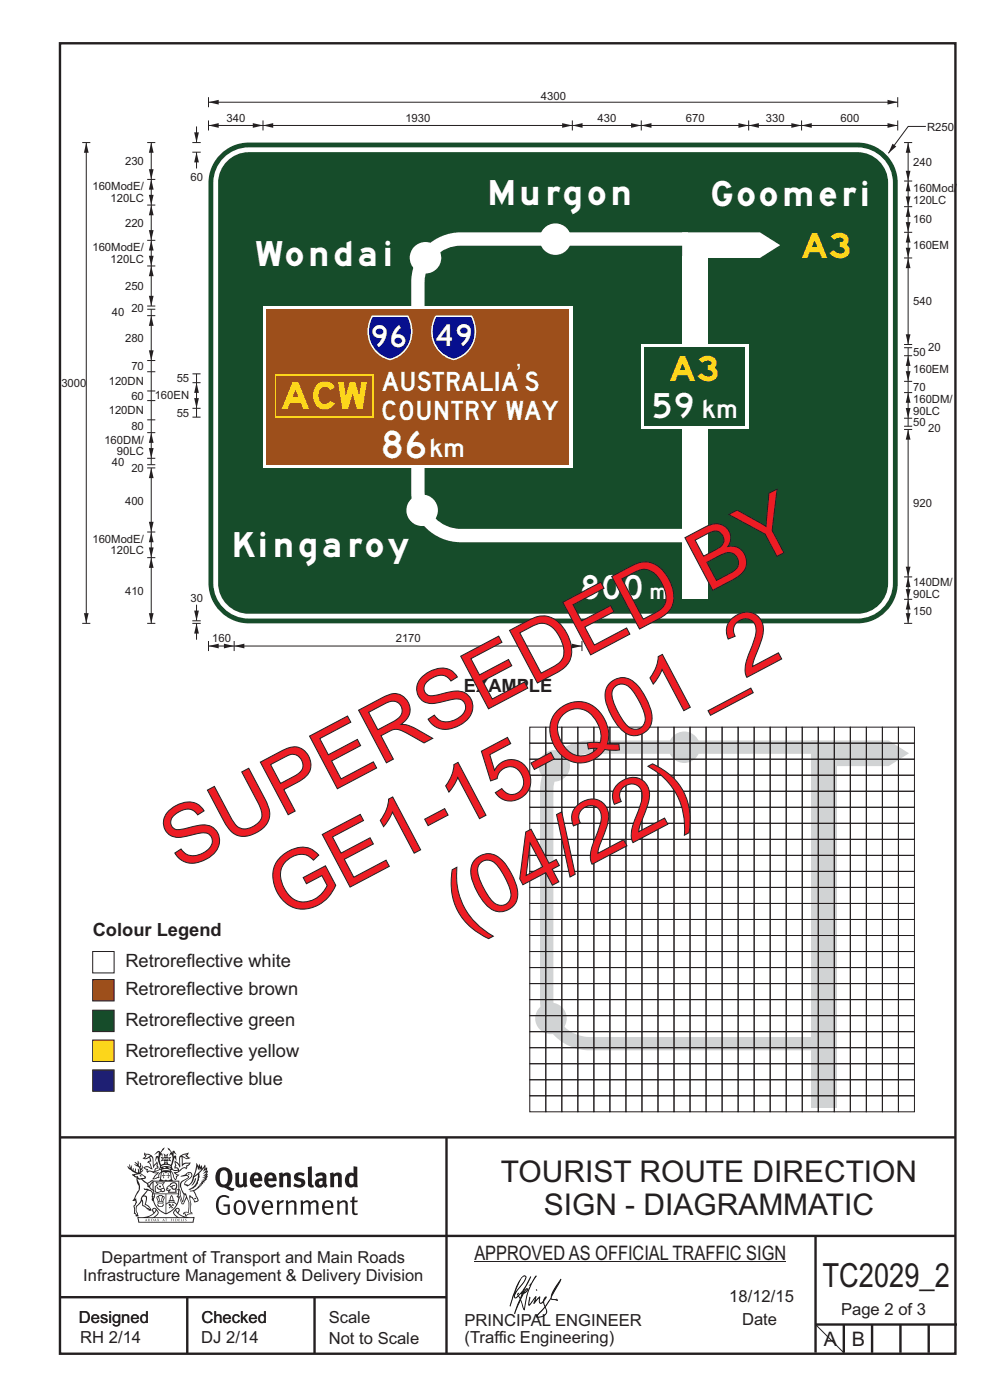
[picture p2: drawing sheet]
<svg xmlns="http://www.w3.org/2000/svg" width="210mm" height="297mm" viewBox="0 0 210 297" stroke-linecap="round" stroke-linejoin="round" font-family="sans-serif">
<defs><g id="words">
<g font-size="17.6" fill="#ed1c24">
<text x="38.3" y="184.9" transform="rotate(-28 38.3 184.9)">SUPERSEDED BY</text>
<text x="60.9" y="195.3" transform="rotate(-28 60.9 195.3)">GE1-15-Q01_2</text>
<text x="98.3" y="197.8" transform="rotate(-28 98.3 197.8)">(04/22)</text>
</g>
<text font-size="8" fill="#ffd520" x="59.6" y="86.8">ACW</text>
<text font-size="8" fill="#fff" x="80.7" y="97.1">86</text>
<g font-size="7.3" fill="#fff">
<text x="103.3" y="43.5">Murgon</text>
<text x="150.6" y="43.8">Goomeri</text>
<text x="54.1" y="56.3">Wondai</text>
<text x="138.1" y="88.7">59</text>
<text x="49" y="118.2">Kingaroy</text>
</g>
<g font-size="7.3" fill="#fcd61b">
<text x="170" y="54.7">A3</text>
<text x="142" y="80.8">A3</text>
</g>
<text font-size="7.1" fill="#231f20" x="174.5" y="273">TC2029_2</text>
<text font-size="7" fill="#fff" x="123" y="127">800</text>
<g font-size="6.4" fill="#fff">
<text x="78.6" y="73.6">96</text>
<text x="92.5" y="73.4">49</text>
</g>
<g font-size="6.3" fill="#231f20">
<text x="106.2" y="250.7">TOURIST ROUTE DIRECTION</text>
<text x="115.4" y="257.8">SIGN - DIAGRAMMATIC</text>
</g>
<g font-size="5.7" fill="#fff">
<text x="81" y="82.9">AUSTRALIA S</text>
<text x="109.5" y="81.3">’</text>
<text x="80.8" y="89.1">COUNTRY WAY</text>
</g>
<g font-size="5.4" fill="#fff">
<text x="148.9" y="88.7">km</text>
<text x="91" y="97">km</text>
</g>
<text font-size="4.5" fill="#fff" x="137.8" y="127.1">m</text>
<g font-size="4.2" fill="#231f20">
<text x="100.6" y="267.2">APPROVED AS OFFICIAL TRAFFIC SIGN</text>
<text x="174.7" y="285.6">A</text>
<text x="180.7" y="285.6">B</text>
</g>
<g font-size="3.9" fill="#231f20">
<text x="98.4" y="146.9">EXAMPLE</text>
<text x="19.7" y="198.5">Colour Legend</text>
<text x="26.6" y="205.1">Retroreflective white</text>
<text x="26.6" y="211.2">Retroreflective brown</text>
<text x="26.6" y="217.7">Retroreflective green</text>
<text x="26.6" y="224.3">Retroreflective yellow</text>
<text x="26.6" y="230.2">Retroreflective blue</text>
</g>
<g font-size="3.5" fill="#231f20">
<text x="21.6" y="267.9">Department of Transport and Main Roads</text>
<text x="17.7" y="271.8">Infrastructure Management &amp; Delivery Division</text>
<text x="16.7" y="280.6">Designed</text>
<text x="42.7" y="280.6">Checked</text>
<text x="69.7" y="280.6">Scale</text>
<text x="98.5" y="281.3">PRINCIPAL ENGINEER</text>
<text x="154.7" y="276.2">18/12/15</text>
<text x="157.4" y="281.2">Date</text>
<text x="178.4" y="278.9">Page 2 of 3</text>
<text x="17" y="284.8">RH 2/14</text>
<text x="42.7" y="284.8">DJ 2/14</text>
<text x="69.7" y="285.2">Not to Scale</text>
<text x="98.5" y="284.8">(Traffic Engineering)</text>
</g>
<g font-size="2.4" fill="#231f20">
<text x="114.7" y="21.1">4300</text>
<text x="48.1" y="25.8">340</text>
<text x="86" y="25.8">1930</text>
<text x="126.8" y="25.8">430</text>
<text x="145.5" y="25.8">670</text>
<text x="162.5" y="25.8">330</text>
<text x="178.3" y="25.8">600</text>
<text x="196.7" y="27.9">R250</text>
<text x="26.5" y="35">230</text>
<text x="193.7" y="35.2">240</text>
<text x="19.6" y="40.3">160ModE/</text>
<text x="40.4" y="38.5">60</text>
<text x="193.7" y="40.7">160Mod/</text>
<text x="23.5" y="42.8">120LC</text>
<text x="193.7" y="43.3">120LC</text>
<text x="193.7" y="47.4">160</text>
<text x="19.6" y="53.2">160ModE/</text>
<text x="26.5" y="48.1">220</text>
<text x="193.7" y="52.9">160EM</text>
<text x="23.5" y="55.7">120LC</text>
<text x="26.5" y="61.5">250</text>
<text x="193.7" y="64.8">540</text>
<text x="23.7" y="67.1">40</text>
<text x="27.9" y="66.2">20</text>
<text x="26.5" y="72.6">280</text>
<text x="193.7" y="75.5">50</text>
<text x="196.9" y="74.5">20</text>
<text x="13" y="82.1">3000</text>
<text x="23.1" y="81.8">120DN</text>
<text x="27.9" y="78.5">70</text>
<text x="37.5" y="81.1">55</text>
<text x="193.7" y="82.9">70</text>
<text x="193.7" y="79">160EM</text>
<text x="23.1" y="87.9">120DN</text>
<text x="27.9" y="84.8">60</text>
<text x="32.8" y="84.8">160EN</text>
<text x="37.5" y="88.4">55</text>
<text x="193.7" y="85.6">160DM/</text>
<text x="193.7" y="88.1">90LC</text>
<text x="22.1" y="94.1">160DM/</text>
<text x="27.9" y="91.3">80</text>
<text x="193.7" y="90.4">50</text>
<text x="196.9" y="91.6">20</text>
<text x="23.7" y="98.9">40</text>
<text x="24.8" y="96.6">90LC</text>
<text x="27.9" y="100.1">20</text>
<text x="26.5" y="107.1">400</text>
<text x="193.7" y="107.6">920</text>
<text x="19.6" y="115.1">160ModE/</text>
<text x="23.5" y="117.6">120LC</text>
<text x="193.7" y="124.3">140DM/</text>
<text x="26.5" y="126.3">410</text>
<text x="40.4" y="127.6">30</text>
<text x="193.7" y="130.5">150</text>
<text x="193.7" y="126.9">90LC</text>
<text x="45" y="136.3">160</text>
<text x="83.9" y="136.3">2170</text>
</g>
</g></defs>
<path d="M12.7 241.3h190M94.7 241.4v45.8M12.7 275.2h82M12.7 262.2h190.1M39.7 275.2v12M66.7 275.2v12M173 262.1v24.9M173 281h30M179 281v6M185 281v6M191 281v6M197 281v6" fill="none" stroke="#231f20" stroke-width=".51"/>
<g fill="#231f20">
<path d="M47 248.4a2.55 2.55 0 0 0 0 2.7l.3 .2a.81 .81 0 0 0 1-1v-.5a1.04 1.04 0 0 0-1.1-1.5zM46.3 248.1a1.82 1.82 0 0 1 2.1-.2 1.82 1.82 0 0 1 .9 1.8 2.29 2.29 0 0 1-.8 2l.7 .3h.5l-.2 .6a2.87 2.87 0 0 1-2-.7 2.12 2.12 0 0 1-1.7-3.1z" fill-rule="evenodd"/>
<path d="M49.9 248.9l.8-.2v2a.46 .46 0 0 0 .3 .6 .46 .46 0 0 0 .6-.3v-2.1l.7-.2v2.4l.2 .5-.5 .3-.3-.3a1.02 1.02 0 0 1-1.2 .3 1.02 1.02 0 0 1-.6-1.1z" fill-rule="evenodd"/>
<path d="M54 249.5l-.1 .5h.9a.49 .49 0 0 0-.2-.6 .49 .49 0 0 0-.6 .1zM53.4 249.1a1.34 1.34 0 0 1 1.6-.2 1.34 1.34 0 0 1 .6 1.5v.2h-1.7a.77 .77 0 0 0 .5 .8 .77 .77 0 0 0 .9-.4l.3 .5a1.59 1.59 0 0 1-2 .2 1.59 1.59 0 0 1-.5-2.1z" fill-rule="evenodd"/>
<path d="M57 249.5l-.1 .5h1a.49 .49 0 0 0-.2-.6 .49 .49 0 0 0-.7 .1zM56.4 249.1a1.34 1.34 0 0 1 1.6-.2 1.34 1.34 0 0 1 .7 1.5v.2h-1.8a.77 .77 0 0 0 .5 .8 .77 .77 0 0 0 .9-.4l.4 .5a1.59 1.59 0 0 1-2.1 .2 1.59 1.59 0 0 1-.5-2.1z" fill-rule="evenodd"/>
<path d="M59.2 248.9l.7-.2 .1 .4a.95 .95 0 0 1 1-.3 .95 .95 0 0 1 .7 .8v2.3h-.8v-2.3a.46 .46 0 0 0-.8 .1v2.2h-.8z" fill-rule="evenodd"/>
<path d="M62.6 249.1a1.75 1.75 0 0 1 2-.1l-.2 .5-.6-.2a.43 .43 0 0 0-.6 .3l.4 .3a1.04 1.04 0 0 1 1.2 1.1 1.04 1.04 0 0 1-1.4 1l-1.2-.4 .3-.6 1 .4 .4-.4a.88 .88 0 0 0-1-.5l-.4-.2-.1-.4z" fill-rule="evenodd"/>
<path d="M65.3 247.6l.8-.2 .1 3.8 .3 .2 .1 .4a.88 .88 0 0 1-1 0 .88 .88 0 0 1-.3-1z" fill-rule="evenodd"/>
<path d="M67.8 250.6a.43 .43 0 0 0-.1 .7 .43 .43 0 0 0 .7-.1v-.7zM66.8 249.1a1.7 1.7 0 0 1 2.4 .1v1.9l.3 .4-.4 .5-.5-.4a1.03 1.03 0 0 1-1.7-.1 1.03 1.03 0 0 1 .8-1.5h.7v-.4a.8 .8 0 0 0-1.2 .1z" fill-rule="evenodd"/>
<path d="M70 248.9l.7-.2 .1 .4a.95 .95 0 0 1 1-.3 .95 .95 0 0 1 .7 .8v2.3h-.8v-2.3a.46 .46 0 0 0-.8 .1v2.2h-.8z" fill-rule="evenodd"/>
<path d="M74.3 249.5a1.48 1.48 0 0 0 0 1.7h.5l.2-.1v-1.5l-.3-.2zM75 247.4l.8 .1 .1 4.4h-.7l-.1-.2a1.26 1.26 0 0 1-1.4 0 1.26 1.26 0 0 1-.5-1.3 1.29 1.29 0 0 1 .4-1.4 1.29 1.29 0 0 1 1.4-.1z" fill-rule="evenodd"/>
<path d="M46.4 253.9a1.72 1.72 0 0 1 2.3 0l-.3 .3a1.24 1.24 0 0 0-1.4-.2 1.24 1.24 0 0 0-.6 1.4 1.49 1.49 0 0 0 1.2 1.9l.7-.1v-1.3h-.8l-.1-.4h1.3v1.9a1.93 1.93 0 0 1-2.2 0 1.93 1.93 0 0 1-.7-2.2l.2-.8z" fill-rule="evenodd"/>
<path d="M50.4 255.1a1.65 1.65 0 0 0 .2 2.2 .99 .99 0 0 0 1-1.4 .78 .78 0 0 0-.4-.8 .78 .78 0 0 0-.8 0zM50 254.9a1.33 1.33 0 0 1 1.6-.1 1.33 1.33 0 0 1 .5 1.4 1.31 1.31 0 0 1-1.3 1.6 1.31 1.31 0 0 1-1.2-1.6v-.6z" fill-rule="evenodd"/>
<path d="M52.5 254.7l.4-.1 .9 2.6 .8-2.5h.5l-1.1 3h-.5z" fill-rule="evenodd"/>
<path d="M56.3 255.2l-.2 .7h1.3a.7 .7 0 0 0-.3-.8 .7 .7 0 0 0-.8 .1zM55.9 255a1.22 1.22 0 0 1 1.5-.2 1.22 1.22 0 0 1 .5 1.5h-1.8a.93 .93 0 0 0 .5 1 .93 .93 0 0 0 1.1-.2l.2 .3a1.43 1.43 0 0 1-1.8 .1 1.43 1.43 0 0 1-.6-1.7z" fill-rule="evenodd"/>
<path d="M58.7 254.7l.4-.1 .1 .5 .4-.4 .6-.1-.2 .5a.66 .66 0 0 0-.8 .7v1.9h-.4z" fill-rule="evenodd"/>
<path d="M60.6 254.7l.4-.1 .1 .5a.94 .94 0 0 1 1-.5 .94 .94 0 0 1 .8 .8v2.3h-.5l-.1-2.5a.81 .81 0 0 0-1.2 .3v2.2h-.4z" fill-rule="evenodd"/>
<path d="M63.7 254.7l.5-.1 .1 .5 .4-.3a.78 .78 0 0 1 1.1 .3 .9 .9 0 0 1 1-.5 .9 .9 0 0 1 .8 .8v2.3h-.5l-.1-2.5a.67 .67 0 0 0-1.1 .3v2.2h-.5v-2.4l-.4-.3-.7 .4v2.3h-.5z" fill-rule="evenodd"/>
<path d="M69 255.2l-.1 .7h1.3a.7 .7 0 0 0-.3-.8 .7 .7 0 0 0-.9 .1zM68.7 255a1.22 1.22 0 0 1 1.5-.2 1.22 1.22 0 0 1 .5 1.5h-1.8a.93 .93 0 0 0 .4 1 .93 .93 0 0 0 1.2-.2l.1 .3a1.44 1.44 0 0 1-1.7 .1 1.44 1.44 0 0 1-.6-1.7z" fill-rule="evenodd"/>
<path d="M71.4 254.7l.5-.1 .1 .5a.94 .94 0 0 1 1-.5 .94 .94 0 0 1 .8 .8v2.3h-.5l-.1-2.5a.81 .81 0 0 0-1.2 .3v2.2h-.4z" fill-rule="evenodd"/>
<path d="M74.7 253.9l.5-.1v.9h.7l-.1 .3h-.6v2.2l.1 .2h.5l.1 .3a.75 .75 0 0 1-1.2-.6v-2.1h-.4v-.3h.4z" fill-rule="evenodd"/>
<path d="M30.8 244.9l1.1 .3-.9 .5h-.4l.6-.5zM31.8 245.4h.2a2.44 2.44 0 0 1 .4 1.9l.1 .5 .7-1-.1 .6 .3 .3a.57 .57 0 0 0-.6 .7l-1-.1-.5 .2 .2-.5-.8-.3 .7-.1 .9 .5 .1-.1-.6-1.3-.2-.2h.5zM30.7 244.4l-.1 .5 .2 .4-.6 .4a1.04 1.04 0 0 0 1.4-.1l.2 .6-.3 .1-.2 .4a.94 .94 0 0 1 .8 1.1l-.2-.1a1.16 1.16 0 0 0-1.5-.1l.3 .4 .4 .2 .1 .5 .2 .1 .1-.2a.94 .94 0 0 1 1.1 .2l.8 .1-1.2 1.2a1.13 1.13 0 0 0 1.2-.2l.4-.1-.1-.4 .5-.8a.83 .83 0 0 0-.6 1.1l-.3-.1-.7 .4 1.1-1.4-.5 .1-.5-.1 1.3-.5-.1-.1-.9 .4v-.3l.2-.2 .3 .1 .1-.3-.2-.4v-.6l-.1-.4-.7 1v-.7a1.42 1.42 0 0 0-1.6-1.8z" fill-rule="evenodd"/>
<path d="M38.5 245.2l.5-.2 .7-.1-.6 .3 .8 .5h-.3zM38.3 245.5l.2-.1 .1 2a1.69 1.69 0 0 1 1.6-.6l-.8 .5 .1 .5a1.1 1.1 0 0 0-1.5 .6l-.1-.5-.2-.2h-.5l.3-.4-.3-.7a1.42 1.42 0 0 1 .8 1.1l.2-.1zM37.1 246.2l.1 1-.2 .3 .1 .4h.5l.1 .2a.96 .96 0 0 1-1.1-.1l-.1 .1a1.06 1.06 0 0 0 1.3 .2v.1a.72 .72 0 0 1-1 .2l.3 .5 .6 .2-.4 .2-.1 .6-.2-.3-.4-1.1-.4-.4 .4 .9a1.54 1.54 0 0 0 .7 1.2l.2-.3a.58 .58 0 0 1 .4-.8l.2-.1h-.3l-.5-.3 .9-.5a.93 .93 0 0 1 1.2-.5v.2l.2-.2 .1-.5a.99 .99 0 0 0 .7-.8l-1.3 .1-.3 .2-.1-1.4 .9 .4 .9-.3h-.4l-.5-.4 .4-.7-.6 .2a1.46 1.46 0 0 0-1.4 2.1v.4l-.2-.4z" fill-rule="evenodd"/>
<path d="M35.6 248.9l.2 .1-.1 .3 .4 .1h-.4v.6l-.1-.6h-.3l.3-.1z" fill-rule="evenodd"/>
<path d="M34.6 248.9l.2 .1v.3l.3 .1h-.3l-.1 .6v-.6h-.4l.4-.1z" fill-rule="evenodd"/>
<path d="M34.3 248.8a.57 .57 0 0 1 .9 .2 .57 .57 0 0 1 .9-.2l.2 1.4h-.2a.57 .57 0 0 1-.9 0 .69 .69 0 0 1-1.1 0zM34.2 248.1l-.3 2.1-.2 .4h3l-.2-.4-.3-2.1h-.2v.2l-.8-.1-.8 .1v-.2z" fill-rule="evenodd"/>
<path d="M34.2 252.4a.3 .3 0 0 0 .6 0 .3 .3 0 0 0-.6 0zM33.3 250.9l.3 .3-.3 .4a.79 .79 0 0 0 0 1.3l.8-.2-.1-.3a.55 .55 0 0 1-.7-.6l.1-.1 .2 .3 .3 .2 .8-.2-.4-.7 .4-.4-.7 .2zM33 250.7l1.1 .2 .9-.2-.4 .6 .4 1.2a.56 .56 0 0 1-.8 .3l-.2 .1a.73 .73 0 0 1-.9 .1 .73 .73 0 0 1-.3-1v-.4l.6-.4z" fill-rule="evenodd"/>
<path d="M35.6 251.8l.7-.4a.58 .58 0 0 1 1-.1 .58 .58 0 0 1-.4 .9l-.3-.3a.43 .43 0 0 1 .6-.4 .57 .57 0 0 0-.8 .2l-.2-.1-.3 .1 .4 .2a.55 .55 0 0 0 .9 .4v.5h-1.3l.3-.4-.1-.1-.6 .1 .2-.3-.2-.1zM35.4 251.8l-.1 .2a.39 .39 0 0 0 .2 .6h.3l-.2 .4h1.9l-.1-.8a.86 .86 0 0 0-.1-1.3 .86 .86 0 0 0-1.3 .4z" fill-rule="evenodd"/>
<path d="M36 254.8h.8v.2h-.8zM36.4 253.8l.2 .8h-.4zM36.4 253.5l-.3 .5-.1 .6h-.2v.4l-.7 .4 .2 .1a1.48 1.48 0 0 1 2.1 .2l.2-.1-.6-.5v-.5h-.2l-.1-.6z" fill-rule="evenodd"/>
<path d="M35.8 255.4l.4 .1 .1 .3 .3-.2-.2-.2a.38 .38 0 0 1 .5 .5l-.2-.2-.3 .2 .3 .2-.3 .3-.1-.4-.4 .4-.1-.2 .4-.3-.1-.1-.2 .1z" fill-rule="evenodd"/>
<path d="M34.5 254h.2v.2l-.2 .6h-.2zM33.6 255.3h.9v.2a.55 .55 0 0 1-.8 .4v-.2l-.2-.1zM33.4 254h.2l.2 .8h-.2zM33.6 255l.8-.1 .1 .2h-.8zM33.8 253.7h.5l-.2 1.1h-.1zM33.3 253.8l-.1 .3 .3 1.1a.48 .48 0 0 0-.1 .6 .48 .48 0 0 0 .5 .2h.5a.49 .49 0 0 0 .2-.8l.3-1.1-.1-.3a1.42 1.42 0 0 0-1.5 0z" fill-rule="evenodd"/>
<path d="M33.7 251.5l.4 .1 .1 .3h-.3z" fill-rule="evenodd"/>
<path d="M41.3 250.1l.3-.2-.2 .8-.6 .8h-.2l.5-.7z" fill-rule="evenodd"/>
<path d="M39.7 249l.3-.2 .5 .2a.88 .88 0 0 1-.6 1.1 1.22 1.22 0 0 0-.8 1.3l.5 .2a.72 .72 0 0 0 .9-.4l.5-.8 .2-.6 .8-.6v.2a2.85 2.85 0 0 1-2 2.9l.1 .1a2.13 2.13 0 0 0 1.9-1.5v-.3a2.01 2.01 0 0 0 .3-1.7l1.1-1.3-.4 1 .7-.5-.7 1 .8-.4-.8 .8 .7-.2-.9 .6 .8-.1-.8 .4h.7l-.8 .3 .3 .2h-.4l.2 .3h-.4l.2 .3h-.4l.1 .2h-.1a2.16 2.16 0 0 1-2 1.1l.1 .2 .4-.1a.76 .76 0 0 1 .7 .8l.5 1.2-.6 .2a1.45 1.45 0 0 0-1.1-1.3l.2 1.8-.1 1.8 .4 .3a1.07 1.07 0 0 0-1.2 .4v-.3l-.5-.2a.87 .87 0 0 1 1.1-.1v-.7a4.4 4.4 0 0 0-.6-3.1l-.1-.3h-.2a2.16 2.16 0 0 1-.7-2.2l.3-.4 1.2-.7a.55 .55 0 0 0-.4-.8zM37.8 252.4a.76 .76 0 0 1 .3 1.1l.6 1.6 .4-1.7 .2 .1a.61 .61 0 0 1-.1 .9l-.3 .8-.2 .1-.7-1.6-.3 .1a1.18 1.18 0 0 0 .1-1.4zM41.8 247.5l.2 .7 .3-.5v.6l.4-.5a1.9 1.9 0 0 1-1.2 1.4l-.3 .3zM38.2 249.6l1.4-.2 .2 .2v.3l-.5 .2a1.26 1.26 0 0 0-.9 1.9l.2 .7a1.84 1.84 0 0 1 .1 2.1l-.4-1.4a.96 .96 0 0 0-.4-1.2l-.4 .2a.78 .78 0 0 1 0 1.3l.1 .3h.4l.4 1.1a.38 .38 0 0 0 .2 .4 .38 .38 0 0 0 .4-.1l.6-1.2a2.94 2.94 0 0 1 .4 2.5l-.1 .4h-.8l-.3 .4v.2l.4-.1 .1 .4 .2 .1a1.02 1.02 0 0 1 1.3-.5v-.4l-.3-.1 .1-1.8-.3-1.3h.1a1.14 1.14 0 0 1 .8 1 .63 .63 0 0 0 .8-.2 .63 .63 0 0 0-.2-.9l-.6-1.2 .9-.6 .2-.4h.3l-.1-.2h.4l-.1-.3h.3l-.1-.3 .5-.1-.2-.2 .6-.4v-.2h-.2l.4-.5h-.3l.3-.5-.4 .1 .4-.5v-.3l-.3 .2 .2-.7-.1-.2-.4 .3v-.8l-.6 .8-.2-.8-.2 .5-.3-.7-.1 .6-.5-.8-.1 1.4-.6 1.8a1.81 1.81 0 0 1-1 1.5l-.6-.2a1.75 1.75 0 0 1 1.1-1.2 .75 .75 0 0 0 .1-1.3 .75 .75 0 0 0-1.2 .4z" fill-rule="evenodd"/>
<path d="M41.2 254.1h.3l.2 .2-.4 .1z" fill-rule="evenodd"/>
<path d="M29.4 258.4h11.6l-.1 .8h-11.4zM31.3 258.2l.5-.1a2.48 2.48 0 0 0 1.4-1.3l.3 .5-.5 .6-.5 .3zM32.5 256.6l.3-.2 .2 .1-.3 .7zM37.2 256.8a2.65 2.65 0 0 0 1.8 1.4h-1.1l-.5-.3-.5-.6zM37.4 256.5l.2-.1 .3 .2-.3 .6zM29.2 258.2l.1 1.2h11.8l.2-1.1-.2-.1a4.1 4.1 0 0 1-3.3-.9l.3-.4-.1-.6a1.06 1.06 0 0 0-1.3 1l.2 .4 .6 .5h-4.7l.3-.1a.84 .84 0 0 0 .6-.8 .84 .84 0 0 0-.5-.8l-.3-.2h-.5l-.1 .6 .3 .4a4.2 4.2 0 0 1-3.4 .9z" fill-rule="evenodd"/>
<path d="M31 258.7l.1 .2h-.2zM31 258.5l-.3 .6 .4-.2 .2 .2z" fill-rule="evenodd"/>
<path d="M31.3 258.6h.3v.4a.25 .25 0 0 0 .2-.1 .25 .25 0 0 0-.1-.3h.1a.29 .29 0 0 1 0 .4 .29 .29 0 0 1-.4 0 .29 .29 0 0 1 0-.4z" fill-rule="evenodd"/>
<path d="M32.2 258.6a.22 .22 0 0 1 .3 .2 .22 .22 0 0 1-.3 .2zM32 258.6l.1 .4a.33 .33 0 0 0 .4 0 .33 .33 0 0 0 0-.4 .33 .33 0 0 0-.5 0z" fill-rule="evenodd"/>
<path d="M32.9 258.7l.1 .2h-.2zM32.9 258.5l-.2 .6 .3-.2 .2 .2z" fill-rule="evenodd"/>
<path d="M33.3 258.6h.2l.1 .1 .2-.1-.2 .2 .2 .3-.3-.3-.1 .3h-.1l.2-.3z" fill-rule="evenodd"/>
<path d="M34.7 258.7l.1 .2h-.2zM34.7 258.5l-.3 .6 .4-.2 .2 .2z" fill-rule="evenodd"/>
<path d="M35 258.5h.5l-.2 .1v.5h-.2l.1-.5z" fill-rule="evenodd"/>
<path d="M36.2 258.6l.3-.1-.1 .1v.2h.1h-.1v.3h-.2z" fill-rule="evenodd"/>
<path d="M36.7 258.6h.2v.5h-.2z" fill-rule="evenodd"/>
<path d="M37.3 258.6a.22 .22 0 0 1 .3 .2 .22 .22 0 0 1-.3 .2zM37.1 258.6v.4a.33 .33 0 0 0 .5 0 .33 .33 0 0 0 0-.4 .33 .33 0 0 0-.5 0z" fill-rule="evenodd"/>
<path d="M37.8 258.6l.4-.1-.2 .1v.2h.1h-.1v.2l.2 .1h-.4z" fill-rule="evenodd"/>
<path d="M38.4 258.6h.2l-.1 .4 .2 .1h-.3z" fill-rule="evenodd"/>
<path d="M38.9 258.6h.2v.5h-.2z" fill-rule="evenodd"/>
<path d="M39.3 258.6h.2h-.1l.2 .3-.2 .2-.1-.1v-.1l.2 .1z" fill-rule="evenodd"/>
<path d="M34.2 247.4a1.51 1.51 0 0 1 2 .2 2.67 2.67 0 0 0-2.1 0zM35.7 247.6l.4 .1 .1 .3-.4-.1zM34.6 247.6h.5l.1 .2h-.4zM34 247.8l.3 .2h-.3zM34.9 246.9l.3-.2 .3 .2zM34.9 245.6l.2 .1v.3h-.2zM35 245.1l.2 .2 .2-.2-.1 .3h-.2zM35.1 246.3h.2l.1 .4-.2-.2-.2 .2zM35.3 245.7l.2-.1v.4h-.2zM34.4 245.7h.3l.1 .3-.4 .1 .2-.2zM35.7 245.7h.3l-.2 .2 .2 .2-.4-.1zM32.7 244.9l1-.5-.1 1-.2-.2-.3 .2-.3 1.1 .5-1 .3 .9a1.84 1.84 0 0 1 .2 1.7l.4 .1a2.48 2.48 0 0 1 2.2 0l.2-.2-.2-.7 .7-1.8 .4 .7-.2-1-.2-.1-.2 .3v-.9l.6 .4-.6-.8-.3 .1-.1 .4-.5-.9-.5-.3 .2 .5 .6 .5-.5 .8 .4-.4a2.06 2.06 0 0 1 0 2.3l-.5-.2-.2-.6 .1-.1 .8 .2-.4-.5 .4-.5-.7 .2-.2-.2 .2-.7-.5 .4-.5-.4 .2 .7-.2 .2-.7-.2 .4 .5-.4 .5 .8-.2 .1 .1-.2 .6-.5 .2a2.02 2.02 0 0 1 0-2.2l.3 .5-.1-.7-.3-.1 .8-1.2-.4 .3-.5 .8-.2-.3a.8 .8 0 0 0-.8 .5z" fill-rule="evenodd"/>
<path d="M29.2 250.1l.3 .1a.61 .61 0 0 1 .8 .4l.3 .2a.8 .8 0 0 1 .6 1l.4 .1 .5 .5a1 1 0 0 1 .5 1.1l-.1 .7v-.5h-.1a.96 .96 0 0 0-.8-1.3l-.2-.2h-.7l-.1-.1-.1 .1 .1 .3h.6l-1.2 1.3-.2 1-.4 .6a1.33 1.33 0 0 0-.5 1.8l.2 .5a1.26 1.26 0 0 1-.5-1.5l-.1-.3a1.56 1.56 0 0 0 .4-1.7l-.3 .2 .2-.5a3.2 3.2 0 0 0 .7-3zM30.4 253.9h.4a2.06 2.06 0 0 1-.1 1.6l.7 .5 .4 .4-.6-.1-.8-.6-.1-.9a.51 .51 0 0 1 .1-.9zM28.6 249.3a1.52 1.52 0 0 1 2.1 .5l-1.1 .2-.2-.1-.1-.4h-.5zM27.5 247v.8l-.3-.4h-.1a3.1 3.1 0 0 0 1.9 1.6l-1 .1 .5 .6 .5 .1 .1 1.1a1.84 1.84 0 0 1-.3 2.5l-.4 .9-.3 .4 .2 .1 .4-.1 .1 .4-.2 .5-.3 .2 .1 1.7h.2l.3 .5 .1 .1 .4-.1-.1-.5a1.3 1.3 0 0 1-.1-1.7l.9-1 .1 1.1 .6 .2 .5 .5 .1-.1 .2 .3h.5a1.85 1.85 0 0 0-1.2-1.4l.1-.3a1.39 1.39 0 0 0 0-1.4l-.5-.1 .5-.5a.66 .66 0 0 1 .9-.4 .66 .66 0 0 1 .3 .9l-.1 .4 .2-.1v.2l-.1 .3 .2 .5 .1-.3a2.24 2.24 0 0 0 .1-2.2 .73 .73 0 0 1-.7-.7 .73 .73 0 0 1 .6-.7v-.2a.94 .94 0 0 0-.9 .8 .48 .48 0 0 1-.1-.6 .48 .48 0 0 1 .5-.2l.5-.3a.51 .51 0 0 0-.8 .2l-.5 .2-1-.8h.6l.2-.5-1.2-.7 .5-.5v-.3l-.5 .4 .1-.2a.69 .69 0 0 0 .2-1v.4l-.2 .3v-1.1l-.3-.2 .1 .6-.1 .2-.4-1.3v.7l-.6-.4 .5 .7-.6-.2 .3 .3a1 1 0 0 1 .7 1.4l-.2-.8v.9l-.5-.2v-.8l-.2 .7-.2-.1-.1-.6-.2 .4-.2-.2 .1-.7-.2 .5z" fill-rule="evenodd"/>
<path d="M29.6 249.4l.2-.1 .3 .2z" fill-rule="evenodd"/>
<path d="M32.4 250.5h5.6v2l-.2-.1v-1.7h-5.2v2.5h5.2v-.8l.1 .2-.1 1.1v-.3h-2.5v4a4.1 4.1 0 0 0 2.6-3.6l.1-.1a4 4 0 0 1-2.8 3.9 4.2 4.2 0 0 1-2.8-4.7l.1 1.2 .1-.1a3.8 3.8 0 0 0 2.5 3.4v-4h-2.5l-.2-.9z" fill-rule="evenodd"/>
<circle cx="40" cy="249.1" r=".17"/>
</g>
<path d="M100.6 267.7h66.2" fill="none" stroke="#231f20" stroke-width=".21"/>
<g fill="#000001">
<path d="M111.6 273.7l.2-.2-.5 .7zM110.4 274.5l.3 .1-.3 .7-.3-.4zM110.9 270.9l.5-.1a9.3 9.3 0 0 1-2 3.2l-.1 .2 1-2.5zM110.6 271a14.7 14.7 0 0 0-2.2 4.9l-.3 1.2 .1 .1 .8-2.4a.42 .42 0 0 0 .2 .7 .42 .42 0 0 0 .6-.3l.2-.2 .2 .6-1.1 3.1h.2l1.1-2.8 .6 1.9 .2 .2 .2-.5a13.5 13.5 0 0 1 2-6.2l.5-.5-.2-.2-1.6 2.1 .4-.1a14.9 14.9 0 0 0-1.3 5.1l-.4-1.2a1.39 1.39 0 0 1 .2-1.8l.1-.2a.92 .92 0 0 0 .8-1.2 .75 .75 0 0 0-.7 .7l-.2 .2 1.6-3.4h-.1l-.4 .7a10.5 10.5 0 0 1-2.2 3.2l.2-.4a.32 .32 0 0 0-.4 .2 .32 .32 0 0 0 .1 .4l-.5 .4a3.2 3.2 0 0 1 1.1-2.3l.5-.6a2.49 2.49 0 0 0 .7-1.6l-.3-.2z" fill-rule="evenodd"/>
<path d="M115.6 277.5a1.15 1.15 0 0 1 .1 1.3 1.15 1.15 0 0 1-1.2 .5h-.5zM112.3 275.1l-.3 1.7 .3 .2 1.2-1.5-.3 1.1 1.1-1.2a.94 .94 0 0 0 .4 1.2l.5-.3 .3 .9-1.2 1.3a.98 .98 0 0 0-.5 1 1.9 1.9 0 0 0 2.3-1.3l-.1-.3a1.02 1.02 0 0 1 .3-1.4l.5-.9 1.5 .3-.2-.5v.3l-1.1-.2v-.2l2-3.6 .1-.3-.1-.1-1.8 2.7a6.6 6.6 0 0 1-1.5 3l-.2-.2a1.01 1.01 0 0 1 .4-1.4l.1-.2-.3-.2-.3 .5-.2 .5-.5 .4-.2-.4 .1-.9-.2-.1-.8 .9 .2-.9h-.1l-1.4 1.7 .2-1.4v-.1z" fill-rule="evenodd"/>
<path d="M113.7 273.5l.3 .3h-.3z" fill-rule="evenodd"/>
</g>
<g fill="#d1d3d4">
<path d="M118.1 159.7a10.5 10.5 0 0 1 7.2-2.6h48v2.8h-48a7.7 7.7 0 0 0-7.9 7.7v44.7a7.7 7.7 0 0 0 7.9 7.7h48.5v2.8h-48.5a10.5 10.5 0 0 1-10.7-10.5v-44.7a10.5 10.5 0 0 1 3.5-7.9z" fill-rule="evenodd"/>
<path d="M172 162.2h5.5v72.7h-5.5z" fill-rule="evenodd"/>
<path d="M172 157.1h16.5l4.3 2.7-4.3 2.7h-16.5z" fill-rule="evenodd"/>
<circle cx="117.6" cy="162.5" r="3.3"/>
<circle cx="116.9" cy="216" r="3.3"/>
<circle cx="145.1" cy="158.5" r="3.3"/>
</g>
<g fill="none" stroke="#231f20" stroke-width=".21">
<path d="M112.4 154.3h3.4v3.4h-3.4zM112.4 157.7h3.4v3.4h-3.4zM115.8 154.3h3.4v3.4h-3.4zM115.8 157.7h3.4v3.4h-3.4zM119.2 154.3h3.4v3.4h-3.4zM119.2 157.7h3.4v3.4h-3.4zM122.6 154.3h3.4v3.4h-3.4zM122.6 157.7h3.4v3.4h-3.4zM126 154.3h3.4v3.4h-3.4zM126 157.7h3.4v3.4h-3.4zM129.4 154.3h3.4v3.4h-3.4zM129.4 157.7h3.4v3.4h-3.4z"/>
<path d="M132.8 154.3h3.4v3.4h-3.4zM132.8 157.7h3.4v3.4h-3.4zM136.2 154.3h3.4v3.4h-3.4zM136.2 157.7h3.4v3.4h-3.4zM139.6 154.3h3.4v3.4h-3.4zM139.6 157.7h3.4v3.4h-3.4zM143 154.3h3.4v3.4h-3.4zM143 157.7h3.4v3.4h-3.4zM146.4 154.3h3.4v3.4h-3.4zM146.4 157.7h3.4v3.4h-3.4zM149.8 154.3h3.4v3.4h-3.4zM149.8 157.7h3.4v3.4h-3.4z"/>
<path d="M153.2 154.3h3.4v3.4h-3.4zM153.2 157.7h3.4v3.4h-3.4zM156.6 154.3h3.4v3.4h-3.4zM156.6 157.7h3.4v3.4h-3.4zM160 154.3h3.4v3.4h-3.4zM160 157.7h3.4v3.4h-3.4zM163.4 154.3h3.4v3.4h-3.4zM163.4 157.7h3.4v3.4h-3.4zM166.8 154.3h3.4v3.4h-3.4zM166.8 157.7h3.4v3.4h-3.4zM170.2 154.3h3.4v3.4h-3.4zM170.2 157.7h3.4v3.4h-3.4z"/>
<path d="M173.6 154.3h3.4v3.4h-3.4zM173.6 157.7h3.4v3.4h-3.4zM177 154.3h3.4v3.4h-3.4zM177 157.7h3.4v3.4h-3.4zM180.4 154.3h3.4v3.4h-3.4zM180.4 157.7h3.4v3.4h-3.4zM183.8 154.3h3.4v3.4h-3.4zM183.8 157.7h3.4v3.4h-3.4zM187.2 154.3h3.4v3.4h-3.4zM187.2 157.7h3.4v3.4h-3.4zM190.6 154.3h3.4v3.4h-3.4zM190.6 157.7h3.4v3.4h-3.4z"/>
<path d="M112.4 178.1h3.4v3.4h-3.4zM112.4 174.7h3.4v3.4h-3.4zM112.4 171.3h3.4v3.4h-3.4zM112.4 167.9h3.4v3.4h-3.4zM112.4 161.1h3.4v3.4h-3.4zM112.4 164.5h3.4v3.4h-3.4zM115.8 178.1h3.4v3.4h-3.4zM115.8 174.7h3.4v3.4h-3.4zM115.8 171.3h3.4v3.4h-3.4zM115.8 167.9h3.4v3.4h-3.4zM115.8 161.1h3.4v3.4h-3.4zM115.8 164.5h3.4v3.4h-3.4z"/>
<path d="M119.2 178.1h3.4v3.4h-3.4zM119.2 174.7h3.4v3.4h-3.4zM119.2 171.3h3.4v3.4h-3.4zM119.2 167.9h3.4v3.4h-3.4zM119.2 161.1h3.4v3.4h-3.4zM119.2 164.5h3.4v3.4h-3.4zM122.6 178.1h3.4v3.4h-3.4zM122.6 174.7h3.4v3.4h-3.4zM122.6 171.3h3.4v3.4h-3.4zM122.6 167.9h3.4v3.4h-3.4zM122.6 161.1h3.4v3.4h-3.4zM122.6 164.5h3.4v3.4h-3.4z"/>
<path d="M126 178.1h3.4v3.4h-3.4zM126 174.7h3.4v3.4h-3.4zM126 171.3h3.4v3.4h-3.4zM126 167.9h3.4v3.4h-3.4zM126 161.1h3.4v3.4h-3.4zM126 164.5h3.4v3.4h-3.4zM129.4 178.1h3.4v3.4h-3.4zM129.4 174.7h3.4v3.4h-3.4zM129.4 171.3h3.4v3.4h-3.4zM129.4 167.9h3.4v3.4h-3.4zM129.4 161.1h3.4v3.4h-3.4zM129.4 164.5h3.4v3.4h-3.4z"/>
<path d="M132.8 178.1h3.4v3.4h-3.4zM132.8 174.7h3.4v3.4h-3.4zM132.8 171.3h3.4v3.4h-3.4zM132.8 167.9h3.4v3.4h-3.4zM132.8 161.1h3.4v3.4h-3.4zM132.8 164.5h3.4v3.4h-3.4zM136.2 178.1h3.4v3.4h-3.4zM136.2 174.7h3.4v3.4h-3.4zM136.2 171.3h3.4v3.4h-3.4zM136.2 167.9h3.4v3.4h-3.4zM136.2 161.1h3.4v3.4h-3.4zM136.2 164.5h3.4v3.4h-3.4z"/>
<path d="M139.6 178.1h3.4v3.4h-3.4zM139.6 174.7h3.4v3.4h-3.4zM139.6 171.3h3.4v3.4h-3.4zM139.6 167.9h3.4v3.4h-3.4zM139.6 161.1h3.4v3.4h-3.4zM139.6 164.5h3.4v3.4h-3.4zM143 178.1h3.4v3.4h-3.4zM143 174.7h3.4v3.4h-3.4zM143 171.3h3.4v3.4h-3.4zM143 167.9h3.4v3.4h-3.4zM143 161.1h3.4v3.4h-3.4zM143 164.5h3.4v3.4h-3.4z"/>
<path d="M146.4 178.1h3.4v3.4h-3.4zM146.4 174.7h3.4v3.4h-3.4zM146.4 171.3h3.4v3.4h-3.4zM146.4 167.9h3.4v3.4h-3.4zM146.4 161.1h3.4v3.4h-3.4zM146.4 164.5h3.4v3.4h-3.4zM149.8 178.1h3.4v3.4h-3.4zM149.8 174.7h3.4v3.4h-3.4zM149.8 171.3h3.4v3.4h-3.4zM149.8 167.9h3.4v3.4h-3.4zM149.8 161.1h3.4v3.4h-3.4zM149.8 164.5h3.4v3.4h-3.4z"/>
<path d="M153.2 178.1h3.4v3.4h-3.4zM153.2 174.7h3.4v3.4h-3.4zM153.2 171.3h3.4v3.4h-3.4zM153.2 167.9h3.4v3.4h-3.4zM153.2 161.1h3.4v3.4h-3.4zM153.2 164.5h3.4v3.4h-3.4zM156.6 178.1h3.4v3.4h-3.4zM156.6 174.7h3.4v3.4h-3.4zM156.6 171.3h3.4v3.4h-3.4zM156.6 167.9h3.4v3.4h-3.4zM156.6 161.1h3.4v3.4h-3.4zM156.6 164.5h3.4v3.4h-3.4z"/>
<path d="M160 178.1h3.4v3.4h-3.4zM160 174.7h3.4v3.4h-3.4zM160 171.3h3.4v3.4h-3.4zM160 167.9h3.4v3.4h-3.4zM160 161.1h3.4v3.4h-3.4zM160 164.5h3.4v3.4h-3.4zM163.4 178.1h3.4v3.4h-3.4zM163.4 174.7h3.4v3.4h-3.4zM163.4 171.3h3.4v3.4h-3.4zM163.4 167.9h3.4v3.4h-3.4zM163.4 161.1h3.4v3.4h-3.4zM163.4 164.5h3.4v3.4h-3.4z"/>
<path d="M166.8 178.1h3.4v3.4h-3.4zM166.8 174.7h3.4v3.4h-3.4zM166.8 171.3h3.4v3.4h-3.4zM166.8 167.9h3.4v3.4h-3.4zM166.8 161.1h3.4v3.4h-3.4zM166.8 164.5h3.4v3.4h-3.4zM170.2 178.1h3.4v3.4h-3.4zM170.2 174.7h3.4v3.4h-3.4zM170.2 171.3h3.4v3.4h-3.4zM170.2 167.9h3.4v3.4h-3.4zM170.2 161.1h3.4v3.4h-3.4zM170.2 164.5h3.4v3.4h-3.4z"/>
<path d="M173.6 178.1h3.4v3.4h-3.4zM173.6 174.7h3.4v3.4h-3.4zM173.6 171.3h3.4v3.4h-3.4zM173.6 167.9h3.4v3.4h-3.4zM173.6 161.1h3.4v3.4h-3.4zM173.6 164.5h3.4v3.4h-3.4zM177 178.1h3.4v3.4h-3.4zM177 174.7h3.4v3.4h-3.4zM177 171.3h3.4v3.4h-3.4zM177 167.9h3.4v3.4h-3.4zM177 161.1h3.4v3.4h-3.4zM177 164.5h3.4v3.4h-3.4z"/>
<path d="M180.4 178.1h3.4v3.4h-3.4zM180.4 174.7h3.4v3.4h-3.4zM180.4 171.3h3.4v3.4h-3.4zM180.4 167.9h3.4v3.4h-3.4zM180.4 161.1h3.4v3.4h-3.4zM180.4 164.5h3.4v3.4h-3.4zM183.8 178.1h3.4v3.4h-3.4zM183.8 174.7h3.4v3.4h-3.4zM183.8 171.3h3.4v3.4h-3.4zM183.8 167.9h3.4v3.4h-3.4zM183.8 161.1h3.4v3.4h-3.4zM183.8 164.5h3.4v3.4h-3.4z"/>
<path d="M187.2 178.1h3.4v3.4h-3.4zM187.2 174.7h3.4v3.4h-3.4zM187.2 171.3h3.4v3.4h-3.4zM187.2 167.9h3.4v3.4h-3.4zM187.2 161.1h3.4v3.4h-3.4zM187.2 164.5h3.4v3.4h-3.4zM190.6 178.1h3.4v3.4h-3.4zM190.6 174.7h3.4v3.4h-3.4zM190.6 171.3h3.4v3.4h-3.4zM190.6 167.9h3.4v3.4h-3.4zM190.6 161.1h3.4v3.4h-3.4zM190.6 164.5h3.4v3.4h-3.4z"/>
<path d="M112.4 198.5h3.4v3.4h-3.4zM112.4 195.1h3.4v3.4h-3.4zM112.4 191.7h3.4v3.4h-3.4zM112.4 188.3h3.4v3.4h-3.4zM112.4 184.9h3.4v3.4h-3.4zM112.4 181.5h3.4v3.4h-3.4zM115.8 198.5h3.4v3.4h-3.4zM115.8 195.1h3.4v3.4h-3.4zM115.8 191.7h3.4v3.4h-3.4zM115.8 188.3h3.4v3.4h-3.4zM115.8 184.9h3.4v3.4h-3.4zM115.8 181.5h3.4v3.4h-3.4z"/>
<path d="M119.2 198.5h3.4v3.4h-3.4zM119.2 195.1h3.4v3.4h-3.4zM119.2 191.7h3.4v3.4h-3.4zM119.2 188.3h3.4v3.4h-3.4zM119.2 184.9h3.4v3.4h-3.4zM119.2 181.5h3.4v3.4h-3.4zM122.6 198.5h3.4v3.4h-3.4zM122.6 195.1h3.4v3.4h-3.4zM122.6 191.7h3.4v3.4h-3.4zM122.6 188.3h3.4v3.4h-3.4zM122.6 184.9h3.4v3.4h-3.4zM122.6 181.5h3.4v3.4h-3.4z"/>
<path d="M126 198.5h3.4v3.4h-3.4zM126 195.1h3.4v3.4h-3.4zM126 191.7h3.4v3.4h-3.4zM126 188.3h3.4v3.4h-3.4zM126 184.9h3.4v3.4h-3.4zM126 181.5h3.4v3.4h-3.4zM129.4 198.5h3.4v3.4h-3.4zM129.4 195.1h3.4v3.4h-3.4zM129.4 191.7h3.4v3.4h-3.4zM129.4 188.3h3.4v3.4h-3.4zM129.4 184.9h3.4v3.4h-3.4zM129.4 181.5h3.4v3.4h-3.4z"/>
<path d="M132.8 198.5h3.4v3.4h-3.4zM132.8 195.1h3.4v3.4h-3.4zM132.8 191.7h3.4v3.4h-3.4zM132.8 188.3h3.4v3.4h-3.4zM132.8 184.9h3.4v3.4h-3.4zM132.8 181.5h3.4v3.4h-3.4zM136.2 198.5h3.4v3.4h-3.4zM136.2 195.1h3.4v3.4h-3.4zM136.2 191.7h3.4v3.4h-3.4zM136.2 188.3h3.4v3.4h-3.4zM136.2 184.9h3.4v3.4h-3.4zM136.2 181.5h3.4v3.4h-3.4z"/>
<path d="M139.6 198.5h3.4v3.4h-3.4zM139.6 195.1h3.4v3.4h-3.4zM139.6 191.7h3.4v3.4h-3.4zM139.6 188.3h3.4v3.4h-3.4zM139.6 184.9h3.4v3.4h-3.4zM139.6 181.5h3.4v3.4h-3.4zM143 198.5h3.4v3.4h-3.4zM143 195.1h3.4v3.4h-3.4zM143 191.7h3.4v3.4h-3.4zM143 188.3h3.4v3.4h-3.4zM143 184.9h3.4v3.4h-3.4zM143 181.5h3.4v3.4h-3.4z"/>
<path d="M146.4 198.5h3.4v3.4h-3.4zM146.4 195.1h3.4v3.4h-3.4zM146.4 191.7h3.4v3.4h-3.4zM146.4 188.3h3.4v3.4h-3.4zM146.4 184.9h3.4v3.4h-3.4zM146.4 181.5h3.4v3.4h-3.4zM149.8 198.5h3.4v3.4h-3.4zM149.8 195.1h3.4v3.4h-3.4zM149.8 191.7h3.4v3.4h-3.4zM149.8 188.3h3.4v3.4h-3.4zM149.8 184.9h3.4v3.4h-3.4zM149.8 181.5h3.4v3.4h-3.4z"/>
<path d="M153.2 198.5h3.4v3.4h-3.4zM153.2 195.1h3.4v3.4h-3.4zM153.2 191.7h3.4v3.4h-3.4zM153.2 188.3h3.4v3.4h-3.4zM153.2 184.9h3.4v3.4h-3.4zM153.2 181.5h3.4v3.4h-3.4zM156.6 198.5h3.4v3.4h-3.4zM156.6 195.1h3.4v3.4h-3.4zM156.6 191.7h3.4v3.4h-3.4zM156.6 188.3h3.4v3.4h-3.4zM156.6 184.9h3.4v3.4h-3.4zM156.6 181.5h3.4v3.4h-3.4z"/>
<path d="M160 198.5h3.4v3.4h-3.4zM160 195.1h3.4v3.4h-3.4zM160 191.7h3.4v3.4h-3.4zM160 188.3h3.4v3.4h-3.4zM160 184.9h3.4v3.4h-3.4zM160 181.5h3.4v3.4h-3.4zM163.4 198.5h3.4v3.4h-3.4zM163.4 195.1h3.4v3.4h-3.4zM163.4 191.7h3.4v3.4h-3.4zM163.4 188.3h3.4v3.4h-3.4zM163.4 184.9h3.4v3.4h-3.4zM163.4 181.5h3.4v3.4h-3.4z"/>
<path d="M166.8 198.5h3.4v3.4h-3.4zM166.8 195.1h3.4v3.4h-3.4zM166.8 191.7h3.4v3.4h-3.4zM166.8 188.3h3.4v3.4h-3.4zM166.8 184.9h3.4v3.4h-3.4zM166.8 181.5h3.4v3.4h-3.4zM170.2 198.5h3.4v3.4h-3.4zM170.2 195.1h3.4v3.4h-3.4zM170.2 191.7h3.4v3.4h-3.4zM170.2 188.3h3.4v3.4h-3.4zM170.2 184.9h3.4v3.4h-3.4zM170.2 181.5h3.4v3.4h-3.4z"/>
<path d="M173.6 198.5h3.4v3.4h-3.4zM173.6 195.1h3.4v3.4h-3.4zM173.6 191.7h3.4v3.4h-3.4zM173.6 188.3h3.4v3.4h-3.4zM173.6 184.9h3.4v3.4h-3.4zM173.6 181.5h3.4v3.4h-3.4zM177 198.5h3.4v3.4h-3.4zM177 195.1h3.4v3.4h-3.4zM177 191.7h3.4v3.4h-3.4zM177 188.3h3.4v3.4h-3.4zM177 184.9h3.4v3.4h-3.4zM177 181.5h3.4v3.4h-3.4z"/>
<path d="M180.4 198.5h3.4v3.4h-3.4zM180.4 195.1h3.4v3.4h-3.4zM180.4 191.7h3.4v3.4h-3.4zM180.4 188.3h3.4v3.4h-3.4zM180.4 184.9h3.4v3.4h-3.4zM180.4 181.5h3.4v3.4h-3.4zM183.8 198.5h3.4v3.4h-3.4zM183.8 195.1h3.4v3.4h-3.4zM183.8 191.7h3.4v3.4h-3.4zM183.8 188.3h3.4v3.4h-3.4zM183.8 184.9h3.4v3.4h-3.4zM183.8 181.5h3.4v3.4h-3.4z"/>
<path d="M187.2 198.5h3.4v3.4h-3.4zM187.2 195.1h3.4v3.4h-3.4zM187.2 191.7h3.4v3.4h-3.4zM187.2 188.3h3.4v3.4h-3.4zM187.2 184.9h3.4v3.4h-3.4zM187.2 181.5h3.4v3.4h-3.4zM190.6 198.5h3.4v3.4h-3.4zM190.6 195.1h3.4v3.4h-3.4zM190.6 191.7h3.4v3.4h-3.4zM190.6 188.3h3.4v3.4h-3.4zM190.6 184.9h3.4v3.4h-3.4zM190.6 181.5h3.4v3.4h-3.4z"/>
<path d="M112.4 201.9h3.4v3.4h-3.4zM112.4 205.3h3.4v3.4h-3.4zM112.4 208.7h3.4v3.4h-3.4zM112.4 212.1h3.4v3.4h-3.4zM112.4 215.5h3.4v3.4h-3.4zM112.4 218.9h3.4v3.4h-3.4zM115.8 201.9h3.4v3.4h-3.4zM115.8 205.3h3.4v3.4h-3.4zM115.8 208.7h3.4v3.4h-3.4zM115.8 212.1h3.4v3.4h-3.4zM115.8 215.5h3.4v3.4h-3.4zM115.8 218.9h3.4v3.4h-3.4z"/>
<path d="M119.2 201.9h3.4v3.4h-3.4zM119.2 205.3h3.4v3.4h-3.4zM119.2 208.7h3.4v3.4h-3.4zM119.2 212.1h3.4v3.4h-3.4zM119.2 215.5h3.4v3.4h-3.4zM119.2 218.9h3.4v3.4h-3.4zM122.6 201.9h3.4v3.4h-3.4zM122.6 205.3h3.4v3.4h-3.4zM122.6 208.7h3.4v3.4h-3.4zM122.6 212.1h3.4v3.4h-3.4zM122.6 215.5h3.4v3.4h-3.4zM122.6 218.9h3.4v3.4h-3.4z"/>
<path d="M126 201.9h3.4v3.4h-3.4zM126 205.3h3.4v3.4h-3.4zM126 208.7h3.4v3.4h-3.4zM126 212.1h3.4v3.4h-3.4zM126 215.5h3.4v3.4h-3.4zM126 218.9h3.4v3.4h-3.4zM129.4 201.9h3.4v3.4h-3.4zM129.4 205.3h3.4v3.4h-3.4zM129.4 208.7h3.4v3.4h-3.4zM129.4 212.1h3.4v3.4h-3.4zM129.4 215.5h3.4v3.4h-3.4zM129.4 218.9h3.4v3.4h-3.4z"/>
<path d="M132.8 201.9h3.4v3.4h-3.4zM132.8 205.3h3.4v3.4h-3.4zM132.8 208.7h3.4v3.4h-3.4zM132.8 212.1h3.4v3.4h-3.4zM132.8 215.5h3.4v3.4h-3.4zM132.8 218.9h3.4v3.4h-3.4zM136.2 201.9h3.4v3.4h-3.4zM136.2 205.3h3.4v3.4h-3.4zM136.2 208.7h3.4v3.4h-3.4zM136.2 212.1h3.4v3.4h-3.4zM136.2 215.5h3.4v3.4h-3.4zM136.2 218.9h3.4v3.4h-3.4z"/>
<path d="M139.6 201.9h3.4v3.4h-3.4zM139.6 205.3h3.4v3.4h-3.4zM139.6 208.7h3.4v3.4h-3.4zM139.6 212.1h3.4v3.4h-3.4zM139.6 215.5h3.4v3.4h-3.4zM139.6 218.9h3.4v3.4h-3.4zM143 201.9h3.4v3.4h-3.4zM143 205.3h3.4v3.4h-3.4zM143 208.7h3.4v3.4h-3.4zM143 212.1h3.4v3.4h-3.4zM143 215.5h3.4v3.4h-3.4zM143 218.9h3.4v3.4h-3.4z"/>
<path d="M146.4 201.9h3.4v3.4h-3.4zM146.4 205.3h3.4v3.4h-3.4zM146.4 208.7h3.4v3.4h-3.4zM146.4 212.1h3.4v3.4h-3.4zM146.4 215.5h3.4v3.4h-3.4zM146.4 218.9h3.4v3.4h-3.4zM149.8 201.9h3.4v3.4h-3.4zM149.8 205.3h3.4v3.4h-3.4zM149.8 208.7h3.4v3.4h-3.4zM149.8 212.1h3.4v3.4h-3.4zM149.8 215.5h3.4v3.4h-3.4zM149.8 218.9h3.4v3.4h-3.4z"/>
<path d="M153.2 201.9h3.4v3.4h-3.4zM153.2 205.3h3.4v3.4h-3.4zM153.2 208.7h3.4v3.4h-3.4zM153.2 212.1h3.4v3.4h-3.4zM153.2 215.5h3.4v3.4h-3.4zM153.2 218.9h3.4v3.4h-3.4zM156.6 201.9h3.4v3.4h-3.4zM156.6 205.3h3.4v3.4h-3.4zM156.6 208.7h3.4v3.4h-3.4zM156.6 212.1h3.4v3.4h-3.4zM156.6 215.5h3.4v3.4h-3.4zM156.6 218.9h3.4v3.4h-3.4z"/>
<path d="M160 201.9h3.4v3.4h-3.4zM160 205.3h3.4v3.4h-3.4zM160 208.7h3.4v3.4h-3.4zM160 212.1h3.4v3.4h-3.4zM160 215.5h3.4v3.4h-3.4zM160 218.9h3.4v3.4h-3.4zM163.4 201.9h3.4v3.4h-3.4zM163.4 205.3h3.4v3.4h-3.4zM163.4 208.7h3.4v3.4h-3.4zM163.4 212.1h3.4v3.4h-3.4zM163.4 215.5h3.4v3.4h-3.4zM163.4 218.9h3.4v3.4h-3.4z"/>
<path d="M166.8 201.9h3.4v3.4h-3.4zM166.8 205.3h3.4v3.4h-3.4zM166.8 208.7h3.4v3.4h-3.4zM166.8 212.1h3.4v3.4h-3.4zM166.8 215.5h3.4v3.4h-3.4zM166.8 218.9h3.4v3.4h-3.4zM170.2 201.9h3.4v3.4h-3.4zM170.2 205.3h3.4v3.4h-3.4zM170.2 208.7h3.4v3.4h-3.4zM170.2 212.1h3.4v3.4h-3.4zM170.2 215.5h3.4v3.4h-3.4zM170.2 218.9h3.4v3.4h-3.4z"/>
<path d="M173.6 201.9h3.4v3.4h-3.4zM173.6 205.3h3.4v3.4h-3.4zM173.6 208.7h3.4v3.4h-3.4zM173.6 212.1h3.4v3.4h-3.4zM173.6 215.5h3.4v3.4h-3.4zM173.6 218.9h3.4v3.4h-3.4zM177 201.9h3.4v3.4h-3.4zM177 205.3h3.4v3.4h-3.4zM177 208.7h3.4v3.4h-3.4zM177 212.1h3.4v3.4h-3.4zM177 215.5h3.4v3.4h-3.4zM177 218.9h3.4v3.4h-3.4z"/>
<path d="M180.4 201.9h3.4v3.4h-3.4zM180.4 205.3h3.4v3.4h-3.4zM180.4 208.7h3.4v3.4h-3.4zM180.4 212.1h3.4v3.4h-3.4zM180.4 215.5h3.4v3.4h-3.4zM180.4 218.9h3.4v3.4h-3.4zM183.8 201.9h3.4v3.4h-3.4zM183.8 205.3h3.4v3.4h-3.4zM183.8 208.7h3.4v3.4h-3.4zM183.8 212.1h3.4v3.4h-3.4zM183.8 215.5h3.4v3.4h-3.4zM183.8 218.9h3.4v3.4h-3.4z"/>
<path d="M187.2 201.9h3.4v3.4h-3.4zM187.2 205.3h3.4v3.4h-3.4zM187.2 208.7h3.4v3.4h-3.4zM187.2 212.1h3.4v3.4h-3.4zM187.2 215.5h3.4v3.4h-3.4zM187.2 218.9h3.4v3.4h-3.4zM190.6 201.9h3.4v3.4h-3.4zM190.6 205.3h3.4v3.4h-3.4zM190.6 208.7h3.4v3.4h-3.4zM190.6 212.1h3.4v3.4h-3.4zM190.6 215.5h3.4v3.4h-3.4zM190.6 218.9h3.4v3.4h-3.4z"/>
<path d="M112.4 222.3h3.4v3.4h-3.4zM112.4 225.7h3.4v3.4h-3.4zM112.4 229.1h3.4v3.4h-3.4zM112.4 232.5h3.4v3.4h-3.4zM115.8 222.3h3.4v3.4h-3.4zM115.8 225.7h3.4v3.4h-3.4zM115.8 229.1h3.4v3.4h-3.4zM115.8 232.5h3.4v3.4h-3.4zM119.2 222.3h3.4v3.4h-3.4zM119.2 225.7h3.4v3.4h-3.4zM119.2 229.1h3.4v3.4h-3.4zM119.2 232.5h3.4v3.4h-3.4z"/>
<path d="M122.6 222.3h3.4v3.4h-3.4zM122.6 225.7h3.4v3.4h-3.4zM122.6 229.1h3.4v3.4h-3.4zM122.6 232.5h3.4v3.4h-3.4zM126 222.3h3.4v3.4h-3.4zM126 225.7h3.4v3.4h-3.4zM126 229.1h3.4v3.4h-3.4zM126 232.5h3.4v3.4h-3.4zM129.4 222.3h3.4v3.4h-3.4zM129.4 225.7h3.4v3.4h-3.4zM129.4 229.1h3.4v3.4h-3.4zM129.4 232.5h3.4v3.4h-3.4z"/>
<path d="M132.8 222.3h3.4v3.4h-3.4zM132.8 225.7h3.4v3.4h-3.4zM132.8 229.1h3.4v3.4h-3.4zM132.8 232.5h3.4v3.4h-3.4zM136.2 222.3h3.4v3.4h-3.4zM136.2 225.7h3.4v3.4h-3.4zM136.2 229.1h3.4v3.4h-3.4zM136.2 232.5h3.4v3.4h-3.4zM139.6 222.3h3.4v3.4h-3.4zM139.6 225.7h3.4v3.4h-3.4zM139.6 229.1h3.4v3.4h-3.4zM139.6 232.5h3.4v3.4h-3.4z"/>
<path d="M143 222.3h3.4v3.4h-3.4zM143 225.7h3.4v3.4h-3.4zM143 229.1h3.4v3.4h-3.4zM143 232.5h3.4v3.4h-3.4zM146.4 222.3h3.4v3.4h-3.4zM146.4 225.7h3.4v3.4h-3.4zM146.4 229.1h3.4v3.4h-3.4zM146.4 232.5h3.4v3.4h-3.4zM149.8 222.3h3.4v3.4h-3.4zM149.8 225.7h3.4v3.4h-3.4zM149.8 229.1h3.4v3.4h-3.4zM149.8 232.5h3.4v3.4h-3.4z"/>
<path d="M153.2 222.3h3.4v3.4h-3.4zM153.2 225.7h3.4v3.4h-3.4zM153.2 229.1h3.4v3.4h-3.4zM153.2 232.5h3.4v3.4h-3.4zM156.6 222.3h3.4v3.4h-3.4zM156.6 225.7h3.4v3.4h-3.4zM156.6 229.1h3.4v3.4h-3.4zM156.6 232.5h3.4v3.4h-3.4zM160 222.3h3.4v3.4h-3.4zM160 225.7h3.4v3.4h-3.4zM160 229.1h3.4v3.4h-3.4zM160 232.5h3.4v3.4h-3.4z"/>
<path d="M163.4 222.3h3.4v3.4h-3.4zM163.4 225.7h3.4v3.4h-3.4zM163.4 229.1h3.4v3.4h-3.4zM163.4 232.5h3.4v3.4h-3.4zM166.8 222.3h3.4v3.4h-3.4zM166.8 225.7h3.4v3.4h-3.4zM166.8 229.1h3.4v3.4h-3.4zM166.8 232.5h3.4v3.4h-3.4zM170.2 222.3h3.4v3.4h-3.4zM170.2 225.7h3.4v3.4h-3.4zM170.2 229.1h3.4v3.4h-3.4zM170.2 232.5h3.4v3.4h-3.4z"/>
<path d="M173.6 222.3h3.4v3.4h-3.4zM173.6 225.7h3.4v3.4h-3.4zM173.6 229.1h3.4v3.4h-3.4zM173.6 232.5h3.4v3.4h-3.4zM177 222.3h3.4v3.4h-3.4zM177 225.7h3.4v3.4h-3.4zM177 229.1h3.4v3.4h-3.4zM177 232.5h3.4v3.4h-3.4zM180.4 222.3h3.4v3.4h-3.4zM180.4 225.7h3.4v3.4h-3.4zM180.4 229.1h3.4v3.4h-3.4zM180.4 232.5h3.4v3.4h-3.4z"/>
<path d="M183.8 222.3h3.4v3.4h-3.4zM183.8 225.7h3.4v3.4h-3.4zM183.8 229.1h3.4v3.4h-3.4zM183.8 232.5h3.4v3.4h-3.4zM187.2 222.3h3.4v3.4h-3.4zM187.2 225.7h3.4v3.4h-3.4zM187.2 229.1h3.4v3.4h-3.4zM187.2 232.5h3.4v3.4h-3.4zM190.6 222.3h3.4v3.4h-3.4zM190.6 225.7h3.4v3.4h-3.4zM190.6 229.1h3.4v3.4h-3.4zM190.6 232.5h3.4v3.4h-3.4z"/>
<path d="M173 281l6 6"/>
</g>
<path d="M19.7 201.9h4.5v4.5h-4.5z" fill-rule="evenodd" fill="#fff" stroke="#231f20" stroke-width=".21"/>
<path d="M19.7 207.8h4.5v4.5h-4.5z" fill-rule="evenodd" fill="#9d4f1b" stroke="#231f20" stroke-width=".21"/>
<path d="M19.7 214.3h4.5v4.5h-4.5z" fill-rule="evenodd" fill="#164c2a" stroke="#231f20" stroke-width=".21"/>
<path d="M19.7 220.6h4.5v4.6h-4.5z" fill-rule="evenodd" fill="#fcd61b" stroke="#231f20" stroke-width=".21"/>
<path d="M19.7 227h4.5v4.5h-4.5z" fill-rule="evenodd" fill="#33287f" stroke="#231f20" stroke-width=".21"/>
<path d="M47.1 33.9a7.5 7.5 0 0 1 5.7-2.6h129.1a7.5 7.5 0 0 1 7.5 7.5v84.9a7.5 7.5 0 0 1-7.5 7.5h-129.1a7.5 7.5 0 0 1-7.6-7.5v-84.9a7.5 7.5 0 0 1 1.9-4.9zM47.9 34.5a6.5 6.5 0 0 1 4.9-2.2h129.1a6.5 6.5 0 0 1 6.5 6.5v84.9a6.5 6.5 0 0 1-6.5 6.5h-129.1a6.5 6.5 0 0 1-6.5-6.5v-84.9a6.5 6.5 0 0 1 1.6-4.3zM46.7 32.7a8.5 8.5 0 0 1 6.1-2.5h129.1a8.6 8.6 0 0 1 8.5 8.6v84.9a8.6 8.6 0 0 1-8.5 8.5h-129.1a8.6 8.6 0 0 1-8.6-8.5v-84.9a8.5 8.5 0 0 1 2.5-6.1z" fill-rule="evenodd" fill="#164c2a"/>
<g fill="#fff">
<path d="M89.9 52.8a10.5 10.5 0 0 1 8.1-3.5h47.9v2.8h-47.9a7.7 7.7 0 0 0-7.9 7.7v44.7a7.7 7.7 0 0 0 7.9 7.7h48.5v2.8h-48.5a10.5 10.5 0 0 1-10.8-10.5v-44.7a10.5 10.5 0 0 1 2.7-7z" fill-rule="evenodd"/>
<path d="M144.7 54.4h5.4v72.7h-5.4z" fill-rule="evenodd"/>
<path d="M144.7 49.3h16.5l4.3 2.7-4.3 2.7h-16.5z" fill-rule="evenodd"/>
<path d="M55.8 64.9h65.6v34.4h-65.6z" fill-rule="evenodd"/>
<circle cx="90.3" cy="54.7" r="3.3"/>
<circle cx="89.5" cy="108.3" r="3.3"/>
<circle cx="117.8" cy="50.7" r="3.3"/>
</g>
<path d="M56.5 65.6h64.2v33h-64.2z" fill-rule="evenodd" fill="#9d4f1b"/>
<path d="M92.4 67h7.7a6.4 6.4 0 0 1-3.9 9.4 6.4 6.4 0 0 1-3.8-9.4z" fill-rule="evenodd" fill="#fff"/>
<path d="M92.5 67.3h7.4a6.1 6.1 0 0 1-3.7 8.8 6 6 0 0 1-3.7-8.8z" fill-rule="evenodd" fill="#060f98"/>
<path d="M78.9 67h7.7a6.4 6.4 0 0 1-3.9 9.4 6.4 6.4 0 0 1-3.8-9.4z" fill-rule="evenodd" fill="#fff"/>
<path d="M79 67.3h7.4a6.1 6.1 0 0 1-3.7 8.8 6 6 0 0 1-3.7-8.8z" fill-rule="evenodd" fill="#060f98"/>
<path d="M196.4 26.8h-3.8l-4.2 5.7" fill="none" stroke="#231f20" stroke-width=".21"/>
<path d="M189.3 30.5l.8 .6-1.7 1.4z" fill="#231f20"/>
<path d="M44.2 26.6h11.6" fill="none" stroke="#231f20" stroke-width=".21"/>
<g fill="#231f20">
<path d="M44.2 26.6l2.2-.5v1z"/>
<path d="M53.6 26.1l2.2 .5-2.2 .5z"/>
</g>
<path d="M44.2 25.6v2.1M41.7 128.3v3.4" fill="none" stroke="#231f20" stroke-width=".21"/>
<path d="M41.2 129.5h1l-.5 2.2z" fill="#231f20"/>
<path d="M40.8 132.2h1.8M40.8 131.7h1.8M41.7 132.2v3.5" fill="none" stroke="#231f20" stroke-width=".21"/>
<path d="M41.7 132.2l.5 2.2h-1z" fill="#231f20"/>
<path d="M32.1 118.3v13.9" fill="none" stroke="#231f20" stroke-width=".21"/>
<g fill="#231f20">
<path d="M31.6 130.1h1l-.5 2.1z"/>
<path d="M32.1 118.3l.5 2.2h-1z"/>
</g>
<path d="M55.8 25.6v2.1M31.2 118.3h1.7M31.2 132.2h1.7" fill="none" stroke="#231f20" stroke-width=".21"/>
<path d="M136 73.1h22.8v18h-22.8z" fill-rule="evenodd" fill="#fff"/>
<path d="M136.7 73.8h21.4v16.6h-21.4z" fill-rule="evenodd" fill="#164c2a"/>
<path d="M41.7 26.8v3.4" fill="none" stroke="#231f20" stroke-width=".21"/>
<path d="M41.2 28.1h1l-.5 2.1z" fill="#231f20"/>
<path d="M40.8 32.3h1.8M40.8 30.2h1.8M41.7 32.3v3.4" fill="none" stroke="#231f20" stroke-width=".21"/>
<path d="M41.7 32.3l.5 2.2h-1z" fill="#231f20"/>
<path d="M32.1 112.9v5.4" fill="none" stroke="#231f20" stroke-width=".21"/>
<g fill="#231f20">
<path d="M31.6 116.1h1l-.5 2.2z"/>
<path d="M32.1 112.9l.5 2.1h-1z"/>
</g>
<path d="M32.1 99.3v13.6M31.2 112.9h1.7" fill="none" stroke="#231f20" stroke-width=".21"/>
<g fill="#231f20">
<path d="M31.6 110.7h1l-.5 2.2z"/>
<path d="M32.1 99.3l.5 2.1h-1z"/>
</g>
<path d="M31.2 99.3h1.7M31.2 98.6h1.7M32.1 91.8v5.4" fill="none" stroke="#231f20" stroke-width=".21"/>
<g fill="#231f20">
<path d="M31.6 95.1h1l-.5 2.1z"/>
<path d="M32.1 91.8l.5 2.2h-1z"/>
</g>
<path d="M31.2 56.4h1.7M32.1 51v5.4M31.2 65.6h1.7M31.2 64.9h1.7" fill="none" stroke="#231f20" stroke-width=".21"/>
<g fill="#231f20">
<path d="M31.6 54.3h1l-.5 2.1z"/>
<path d="M32.1 51l.5 2.2h-1z"/>
</g>
<path d="M18.3 30.2v102M31.2 51h1.7" fill="none" stroke="#231f20" stroke-width=".21"/>
<g fill="#231f20">
<path d="M17.8 130.1h1l-.5 2.1z"/>
<path d="M18.3 30.2l.5 2.2h-1z"/>
</g>
<path d="M31.2 78.9h1.7M31.2 67h1.7M32.1 65.6v10.9M32.1 78.9v12.9M31.2 97.2h1.7M31.2 91.8h1.7M31.2 89.1h1.7M31.2 85h1.7M31.2 82.9h1.7M32.1 97.2v1.4" fill="none" stroke="#231f20" stroke-width=".21"/>
<g fill="#231f20">
<path d="M31.6 74.3h1l-.5 2.2z"/>
<path d="M32.1 67l.5 2.1h-1z"/>
</g>
<path d="M17.4 30.2h1.8M32.1 56.4v8.5M31.2 76.5h1.7M32.1 76.5v2.4M40.8 79.3h1.7M17.4 132.2h1.8" fill="none" stroke="#231f20" stroke-width=".21"/>
<g fill="#231f20">
<path d="M31.6 62.8h1l-.5 2.1z"/>
<path d="M32.1 56.4l.5 2.2h-1z"/>
</g>
<path d="M32.1 43.5v7.5" fill="none" stroke="#231f20" stroke-width=".21"/>
<g fill="#231f20">
<path d="M32.1 43.5l.5 2.2h-1z"/>
<path d="M31.6 48.8h1l-.5 2.2z"/>
</g>
<path d="M32.1 38.1v5.4M31.2 43.5h1.7" fill="none" stroke="#231f20" stroke-width=".21"/>
<g fill="#231f20">
<path d="M31.6 41.3h1l-.5 2.2z"/>
<path d="M32.1 38.1l.5 2.1h-1z"/>
</g>
<path d="M31.2 38.1h1.7M32.1 30.2v7.9" fill="none" stroke="#231f20" stroke-width=".21"/>
<g fill="#231f20">
<path d="M31.6 35.9h1l-.5 2.2z"/>
<path d="M32.1 30.2l.5 2.2h-1z"/>
</g>
<path d="M31.2 30.2h1.7M192.6 127.1v5.1" fill="none" stroke="#231f20" stroke-width=".21"/>
<g fill="#231f20">
<path d="M192.1 130.1h1l-.5 2.1z"/>
<path d="M192.6 127.1l.5 2.2h-1z"/>
</g>
<path d="M191.8 127.1h1.7M191.8 132.2h1.7M192.6 122.4v4.7" fill="none" stroke="#231f20" stroke-width=".21"/>
<g fill="#231f20">
<path d="M192.1 125h1l-.5 2.1z"/>
<path d="M192.6 122.4l.5 2.2h-1z"/>
</g>
<path d="M192.6 91.1v31.3M191.8 122.4h1.7" fill="none" stroke="#231f20" stroke-width=".21"/>
<g fill="#231f20">
<path d="M192.1 120.2h1l-.5 2.2z"/>
<path d="M192.6 91.1l.5 2.2h-1z"/>
</g>
<path d="M191.8 91.1h1.7M191.8 88.7h1.7M192.6 83.3v7.1" fill="none" stroke="#231f20" stroke-width=".21"/>
<g fill="#231f20">
<path d="M192.1 86.6h1l-.5 2.1z"/>
<path d="M192.6 83.3l.5 2.2h-1z"/>
</g>
<path d="M191.8 75.5h1.7M191.8 73.1h1.7M192.6 73.8v9.5M191.8 83.3h1.7M191.8 80.9h1.7" fill="none" stroke="#231f20" stroke-width=".21"/>
<g fill="#231f20">
<path d="M192.1 78.7h1l-.5 2.2z"/>
<path d="M192.6 75.5l.5 2.1h-1z"/>
</g>
<path d="M192.6 54.7v18.4" fill="none" stroke="#231f20" stroke-width=".21"/>
<g fill="#231f20">
<path d="M192.1 70.9h1l-.5 2.2z"/>
<path d="M192.6 54.7l.5 2.2h-1z"/>
</g>
<path d="M191.8 54.7h1.7M191.8 49.3h1.7M192.6 49.3v5.4" fill="none" stroke="#231f20" stroke-width=".21"/>
<g fill="#231f20">
<path d="M192.1 52.6h1l-.5 2.1z"/>
<path d="M192.6 49.3l.5 2.2h-1z"/>
</g>
<path d="M191.8 38.4h1.7M192.6 38.4v5.4M191.8 43.8h1.7" fill="none" stroke="#231f20" stroke-width=".21"/>
<g fill="#231f20">
<path d="M192.1 41.7h1l-.5 2.1z"/>
<path d="M192.6 38.4l.5 2.2h-1z"/>
</g>
<path d="M192.6 30.2v8.2" fill="none" stroke="#231f20" stroke-width=".21"/>
<g fill="#231f20">
<path d="M192.1 36.2h1l-.5 2.2z"/>
<path d="M192.6 30.2l.5 2.2h-1z"/>
</g>
<path d="M191.8 30.2h1.7M192.6 43.8v5.5" fill="none" stroke="#231f20" stroke-width=".21"/>
<g fill="#231f20">
<path d="M192.1 47.1h1l-.5 2.2z"/>
<path d="M192.6 43.8l.5 2.2h-1z"/>
</g>
<path d="M44.2 21.7h146.2" fill="none" stroke="#231f20" stroke-width=".21"/>
<g fill="#231f20">
<path d="M44.2 21.7l2.2-.5v1z"/>
<path d="M188.3 21.2l2.1 .5-2.1 .5z"/>
</g>
<path d="M44.2 20.6v2.1M55.8 26.6h65.6M190.4 20.6v2.1" fill="none" stroke="#231f20" stroke-width=".21"/>
<g fill="#231f20">
<path d="M119.2 26.1l2.2 .5-2.2 .5z"/>
<path d="M55.8 26.6l2.2-.5v1z"/>
</g>
<path d="M121.4 26.6h14.6M121.4 25.6v2.1" fill="none" stroke="#231f20" stroke-width=".21"/>
<g fill="#231f20">
<path d="M133.9 26.1l2.1 .5-2.1 .5z"/>
<path d="M121.4 26.6l2.2-.5v1z"/>
</g>
<path d="M136 26.6h22.8M136 25.6v2.1" fill="none" stroke="#231f20" stroke-width=".21"/>
<g fill="#231f20">
<path d="M156.6 26.1l2.2 .5-2.2 .5z"/>
<path d="M136 26.6l2.2-.5v1z"/>
</g>
<path d="M158.8 26.6h11.2M158.8 25.6v2.1" fill="none" stroke="#231f20" stroke-width=".21"/>
<g fill="#231f20">
<path d="M167.9 26.1l2.1 .5-2.1 .5z"/>
<path d="M158.8 26.6l2.2-.5v1z"/>
</g>
<path d="M170 26.6h20.4M170 25.6v2.1" fill="none" stroke="#231f20" stroke-width=".21"/>
<g fill="#231f20">
<path d="M188.3 26.1l2.1 .5-2.1 .5z"/>
<path d="M170 26.6l2.2-.5v1z"/>
</g>
<path d="M190.4 25.6v2.1M44.2 137.1h5.5" fill="none" stroke="#231f20" stroke-width=".21"/>
<g fill="#231f20">
<path d="M44.2 137.1l2.2-.5v1z"/>
<path d="M47.5 136.6l2.2 .5-2.2 .5z"/>
</g>
<path d="M44.2 136v2.1M49.7 137.1h73.7M49.7 136v2.1" fill="none" stroke="#231f20" stroke-width=".21"/>
<g fill="#231f20">
<path d="M49.7 137.1l2.1-.5v1z"/>
<path d="M121.3 136.6l2.1 .5-2.1 .5z"/>
</g>
<path d="M191.8 73.8h1.7M191.8 90.4h1.7M123.4 136v2.1" fill="none" stroke="#231f20" stroke-width=".21"/>
<path d="M58.3 79.3h21v9.2h-21z" fill-rule="evenodd" fill="#ffd520"/>
<path d="M58.7 79.7h20.2v8.4h-20.2z" fill-rule="evenodd" fill="#9d4f1b"/>
<path d="M41.7 81.2v5.4" fill="none" stroke="#231f20" stroke-width=".21"/>
<g fill="#231f20">
<path d="M41.2 84.5h1l-.5 2.1z"/>
<path d="M41.7 81.2l.5 2.1h-1z"/>
</g>
<path d="M41.7 79.3v1.9M40.8 88.5h1.7M40.8 81.2h1.7M40.8 86.6h1.7M41.7 86.6v1.9" fill="none" stroke="#231f20" stroke-width=".21"/>
<path d="M12.7 9.2h190v278h-190z" fill="none" stroke="#231f20" stroke-width=".51"/>
<use href="#words"/>
</svg>
